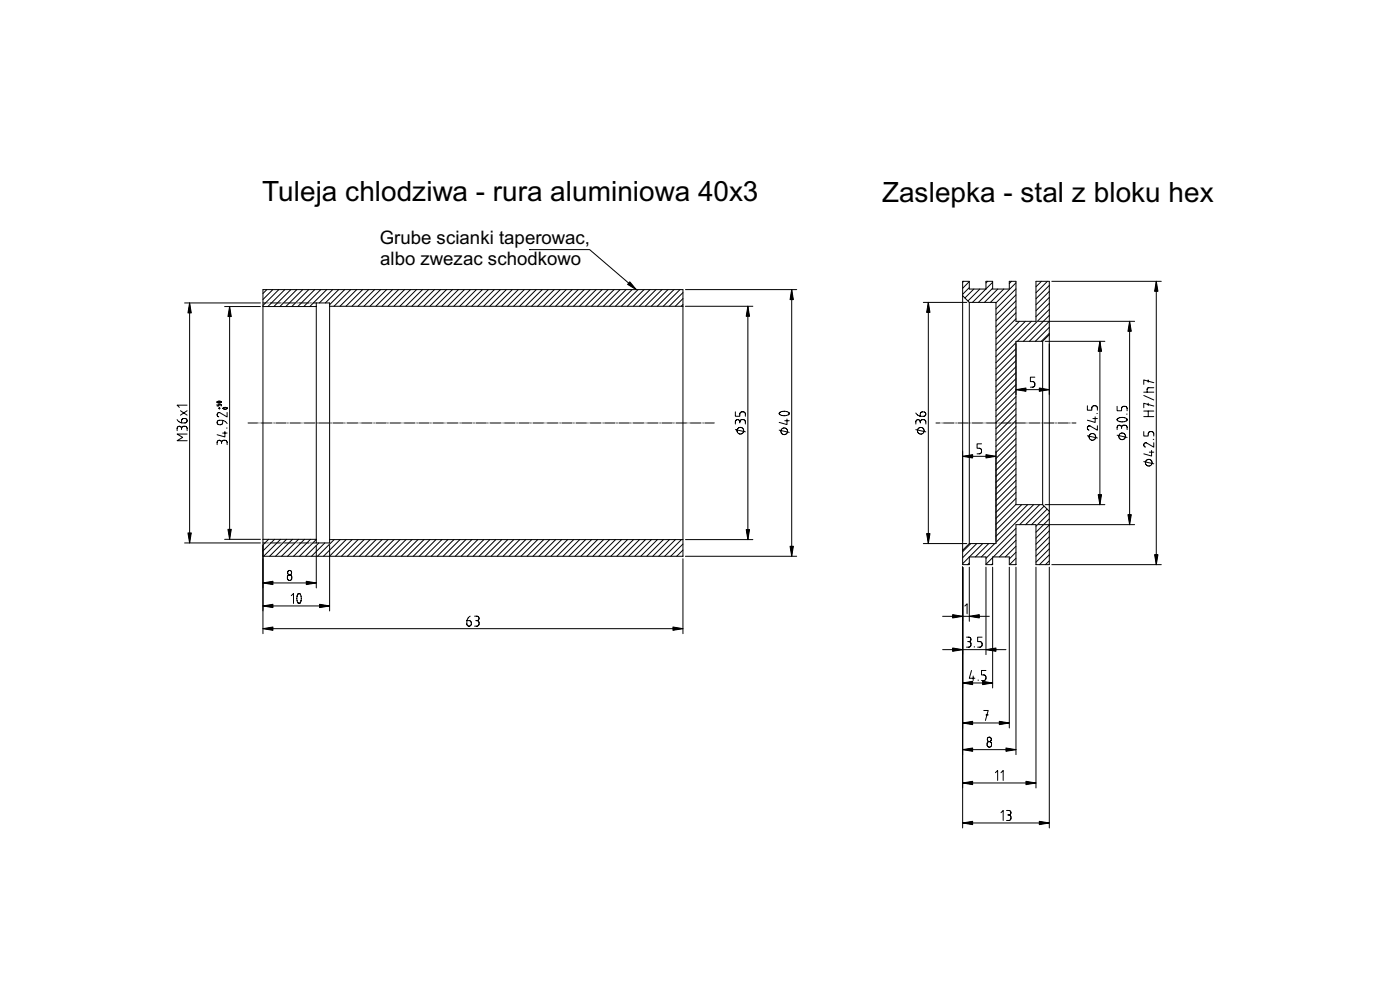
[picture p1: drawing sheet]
<svg xmlns="http://www.w3.org/2000/svg" width="420mm" height="297mm" viewBox="0 0 420 297" stroke-linecap="round" stroke-linejoin="round" font-family="sans-serif">
<defs><g id="words">
<g font-size="8.4">
<text x="78.7" y="60.2">Tuleja chlodziwa - rura aluminiowa 40x3</text>
<text x="264.7" y="60.7">Zaslepka - stal z bloku hex</text>
</g>
<g font-size="5.6">
<text x="114" y="73.2">Grube scianki taperowac,</text>
<text x="114.1" y="79.4">albo zwezac schodkowo</text>
</g>
</g></defs>
<g fill="none" stroke="#000" stroke-width=".3">
<path d="M158.9 74.9h18.1l14 12M158.9 74.9h.1M55.4 90.9h22.8M56.9 90.9v72M67.4 92h10.8M68.9 92v69.8M78.9 90.9h1M78.9 92h16M80.1 86.9l-1.2 1.2M80.3 90.9h.1M80.7 90.9h.1M81.1 90.9h3.1"/>
<path d="M81.9 86.9l-3 3M83.7 86.9l-4.8 4.8M84.6 90.9h.1M85 90.9h.1M85.4 90.9h3.1M85.5 86.9l-5.1 5.1M87.3 86.9l-5.1 5.1M88.9 90.9h.1M89.1 86.9l-5.1 5.1M89.3 90.9h.1M89.6 90.9h3.2M90.9 86.9l-5.1 5.1"/>
<path d="M92.7 86.9l-5.1 5.1M93.2 90.9h.1M93.5 90.9h.1M93.9 90.9h5v72h-5M94.5 86.9l-5.1 5.1M94.9 90.9v72M94.9 91.8l-.1 .2M96.3 86.9l-5.1 5.1M98.1 86.9l-5.1 5.1M98.9 91.9h106.1M99.8 86.9l-4 4M101.6 86.9l-4 4"/>
<path d="M103.4 86.9l-4.5 4.5M105.2 86.9l-5 5M107 86.9l-5 5M108.8 86.9l-5 5M110.6 86.9l-5 5M112.4 86.9l-5 5M114.2 86.9l-5 5M116 86.9l-5 5M117.8 86.9l-5 5M119.6 86.9l-5 5M121.4 86.9l-5 5M123.2 86.9l-5 5"/>
<path d="M125 86.9l-5 5M126.8 86.9l-5 5M128.6 86.9l-5 5M130.4 86.9l-5 5M132.2 86.9l-5 5M134 86.9l-5 5M135.8 86.9l-5 5M137.6 86.9l-5 5M139.4 86.9l-5 5M141.2 86.9l-5 5M143 86.9l-5 5M144.8 86.9l-5 5"/>
<path d="M146.6 86.9l-5 5M148.4 86.9l-5 5M150.2 86.9l-5 5M152 86.9l-5 5M153.7 86.9l-5 5M155.5 86.9l-5 5M157.3 86.9l-5 5M159.1 86.9l-5 5M160.9 86.9l-5 5M162.7 86.9l-5 5M164.5 86.9l-5 5M166.3 86.9l-5 5"/>
<path d="M168.1 86.9l-5 5M169.9 86.9l-5 5M171.7 86.9l-5 5M173.5 86.9l-5 5M175.3 86.9l-5 5M177.1 86.9l-5 5M178.9 86.9l-5 5M180.7 86.9l-5 5M182.5 86.9l-5 5M184.3 86.9l-5 5M186.1 86.9l-5 5M187.9 86.9l-5 5"/>
<path d="M189.7 86.9l-5 5M191.5 86.9l-5 5M193.3 86.9l-5 5M195.1 86.9l-5 5M196.9 86.9l-5 5M198.7 86.9l-5 5M200.5 86.9l-5 5M202.3 86.9l-5 5M204.1 86.9l-5 5M205 91.4l-.6 .5M205 89.6l-2.4 2.3M205 87.8l-4.1 4.1"/>
<path d="M205.7 86.9h33.4M205.7 91.9h20.2M224.4 91.9v70M237.6 86.9v80M277.1 90.7h13M278.6 90.7v72.4M288.9 84.4h2v2.3h5v-2.3h2v2.3h5v-2.3h2v12h6v-12h4v85h-4v-12h-6v12h-2v-2.3h-5v2.3h-2v-2.3h-5v2.3h-2zM288.9 88.7l2 2M289.2 84.4l-.3 .3M290.9 90.7v72.4M290.9 90.7h8v72.4h-8M290.9 86.3l-2 2"/>
<path d="M290.9 84.5l-2 2M292.3 86.7l-2.7 2.7M294.1 86.7l-3.6 3.6M296.4 84.4l-.5 .5M297.9 86.5l-4.2 4.2M297.9 84.7l-6 6M299.5 86.7l-4.1 4M301.2 86.7l-4 4M303.6 84.4l-.7 .7M304.9 95.6l-6 6M304.9 93.8l-6 6M304.9 92.1l-6 6"/>
<path d="M304.9 90.3l-6 6M304.9 88.5l-6 6M304.9 86.7l-6 6M304.9 84.9l-6 6M305.9 96.4l-7 7M307.7 96.4l-8.8 8.8M309.5 96.4l-10.6 10.6M311.7 96.4h28.8M312.6 84.4l-1.7 1.7M314.3 84.4l-3.4 3.4M314.9 98.2l-4.2 4.2M314.9 96.4l-6 6"/>
<path d="M314.9 94.6l-7.8 7.8M314.9 92.8l-9.6 9.6M314.9 91l-4 4M314.9 89.2l-4 4M314.9 87.4l-4 4M314.9 85.6l-4 4M315.7 84.4h32.8M339 96.4v61M347 84.4v85M304.9 119l-6 6M304.9 117.2l-6 6M304.9 115.4l-6 6"/>
<path d="M304.9 113.6l-6 6M304.9 111.8l-6 6M304.9 110l-6 6M304.9 108.2l-6 6M304.9 106.4l-6 6M304.9 104.6l-6 6M304.9 102.8l-6 6M304.9 116.9h10M310.6 113.2h-1.4v1.3l1 .1 .4 .6-.3 .8-1.1 .2M312.9 102.4h-8v49h8M312.9 102.4v49M313.7 102.4h17.9"/>
<path d="M314.9 100l-2.4 2.4M314.9 100.4l-2 2M330.1 102.4v49M343.3 118.7l3 1.3M343.3 117.7h3M344.6 114v.7M346.3 116.3l-1.8 .1-.2 .3v1M346.3 114.8l-3-.8v1.3M53.2 125.9l1 .9 1.3 .1 .6-.4-.1-.6-.4-.3-.8 .1-.3 .3v.9M54.2 123.2l2 1.4M54.5 128.6l-.4-.6h-.6l-.3 .4v.8M54.5 128.6l.3-.6 .9-.1 .4 .5 .1 .8"/>
<path d="M54.5 128.6v.3M56.2 130.2h-3l1.6 1-1.6 1h3M56.2 121.6h-3l.6 .6M56.2 123.2l-2 1.4M65.2 121.3v.5h.5l.3-.5 .3 .1 .1 .4M65.2 120.7h.1M65.2 120.8h1.1M65.6 122.5h.5M65.8 122.2v.6M66.3 120.8h.1M66.3 120.5l-.7-.1-.4 .3M66.3 120.5h.1"/>
<path d="M66.3 120.5v.1M66.4 120.6h.1M66.4 120.6l-.1 .1M66.5 132.8l-.4-.6h-.6l-.3 .4v.8M66.5 132.8l.3-.6h.9l.4 .4 .1 .8M66.5 132.8v.3M66.8 126.1v.9l-.3 .3-.7 .1-.5-.3-.1-.6 .6-.4 1.3 .1 1.1 .9M66.8 129.9h1.4M67 122.6h.1M67 122.6h1.1M67.5 129.4v1.7l-2.3-.7M68 128.4h.2"/>
<path d="M68.1 122.6h.1M68.1 122.4l-.7-.2-.4 .4M68.1 122.4h.1M68.2 122.5h.1M68.2 122.5l-.1 .1M68.2 123.8v1.3l-2.4-1.3-.4 .1-.2 .4 .1 .5 .4 .3M74.4 126.9h2.9M77.7 126.9h.1M78.1 126.9h.1M78.5 126.9h3.1M82 126.9h.1M82.4 126.9h.1"/>
<path d="M82.8 126.9h3.1M86.3 126.9h.1M86.7 126.9h.1M87 126.9h3.2M90.6 126.9h.1M90.9 126.9h.1M91.3 126.9h3.2M94.8 126.9h.1M95.2 126.9h.1M95.6 126.9h3.2M99.1 126.9h.1M99.5 126.9h.1"/>
<path d="M99.9 126.9h3.1M103.4 126.9h.1M103.8 126.9h.1M104.2 126.9h3.1M107.7 126.9h.1M108.1 126.9h.1M108.5 126.9h3.1M112 126.9h.1M112.4 126.9h.1M112.8 126.9h3.1M116.3 126.9h.1M116.7 126.9h.1"/>
<path d="M117.1 126.9h3.1M120.6 126.9h.1M121 126.9h.1M121.4 126.9h3.1M124.9 126.9h.1M125.3 126.9h.1M125.7 126.9h3.1M129.2 126.9h.1M129.6 126.9h.1M130 126.9h3.1M133.5 126.9h.1M133.9 126.9h.1"/>
<path d="M134.3 126.9h3.1M137.8 126.9h.1M138.2 126.9h.1M138.5 126.9h3.2M142.1 126.9h.1M142.4 126.9h.1M142.8 126.9h3.2M146.3 126.9h.1M146.7 126.9h.1M147.1 126.9h3.2M150.6 126.9h.1M151 126.9h.1"/>
<path d="M151.4 126.9h3.1M154.9 126.9h.1M155.3 126.9h.1M155.7 126.9h3.1M159.2 126.9h.1M159.6 126.9h.1M160 126.9h3.1M163.5 126.9h.1M163.9 126.9h.1M164.3 126.9h3.1M167.8 126.9h.1M168.2 126.9h.1"/>
<path d="M168.6 126.9h3.1M172.1 126.9h.1M172.5 126.9h.1M172.9 126.9h3.1M176.4 126.9h.1M176.8 126.9h.1M177.2 126.9h3.1M180.7 126.9h.1M181.1 126.9h.1M181.5 126.9h3.1M185 126.9h.1M185.4 126.9h.1"/>
<path d="M185.8 126.9h3.1M189.3 126.9h.1M189.7 126.9h.1M190 126.9h3.2M193.6 126.9h.1M193.9 126.9h.1M194.3 126.9h3.2M197.8 126.9h.1M198.2 126.9h.1M198.6 126.9h3.2M202.1 126.9h.1M202.5 126.9h.1"/>
<path d="M202.9 126.9h3.1M206.4 126.9h.1M206.8 126.9h.1M207.2 126.9h3.1M210.7 126.9h.1M211.1 126.9h.1M211.5 126.9h2.9M220.7 123.6v1.3h1.3l.1-1 .6-.3 .8 .2 .2 1.1M220.7 128.9l3 .7M222 126.6l-.3-.6h-.7l-.3 .4v.8M222 126.6l.4-.6 .9-.1 .4 .5v.8M222 126.6v.3"/>
<path d="M223.2 129.4h.1M233.8 129.1l3.1 .6M234 124.4h.1M235.5 126.2h1.4M236.2 125.7v1.7l-2.4-.7M236.3 129.6h.1M236.7 123.8l-.8-.4-1.2 .1-.8 .4 .1 .5M236.7 123.8h.1M236.7 123.8l.1 .5-.8 .4h-1.2l-.8-.3M274.8 123.9l1.1 .9 1.3 .1 .6-.3-.1-.7-.5-.3-.7 .1-.3 .4v.8M274.8 128.9l3 .7M276.2 126.6l-.4-.6h-.6l-.3 .4-.1 .8"/>
<path d="M276.2 126.6l.3-.6h.9l.4 .4v.8M276.2 126.6v.3M277.3 129.5h.1M280.9 126.9h1.1M282.4 126.9h.1M282.8 126.9h.1M283.2 126.9h3.1M286.7 126.9h.1M287.1 126.9h.1M287.5 126.9h3.1M288.9 136.9h10M291 126.9h.1"/>
<path d="M291.4 126.9h.1M291.8 126.9h3.1M294.6 133.2h-1.4v1.3l1 .1 .4 .6-.3 .8-1.1 .2M295.3 126.9h.1M295.7 126.9h.1M296.1 126.9h3.1M299.6 126.9h.1M299.9 126.9h.1M300.3 126.9h3.2M303.8 126.9h.1M304.2 126.9h.1M304.6 126.9h3.2"/>
<path d="M304.9 138.8l-6 6M304.9 137l-6 6M304.9 135.2l-6 6M304.9 133.4l-6 6M304.9 131.6l-6 6M304.9 129.8l-6 6M304.9 128l-6 6M304.9 126.2l-6 6M304.9 124.4l-6 6M304.9 122.6l-6 6M304.9 120.8l-6 6M308.1 126.9h.1"/>
<path d="M308.5 126.9h.1M308.9 126.9h3.1M312.4 126.9h.1M312.8 126.9h.1M313.2 126.9h3.1M316.7 126.9h.1M317.1 126.9h.1M317.5 126.9h3.1M321 126.9h.1M321.4 126.9h.1M321.8 126.9h1.1M326.3 121.7v1.4h1.4v-1l.6-.4 .9 .3 .1 1.1"/>
<path d="M326.3 130.7l3 .7M328 125.6h1.3M328.7 125.1v1.6l-2.4-.6M328.8 131.3h.1M329.2 124.1h.1M329.3 127.7v1.4l-2.3-1.4-.4 .2-.3 .4 .1 .5 .4 .3M335.3 121.9v1.3h1.3l.1-.9 .6-.4 .8 .3 .2 1M335.3 130.6l3 .6M335.4 126.2h.1M336.6 128.2l-.4-.5h-.6l-.3 .4v.8M336.6 128.2l.3-.5 .9-.1 .4 .5 .1 .8M336.6 128.2v.4"/>
<path d="M337.7 131.1h.1M338.1 124.2h.2M338.1 125.6l-.8-.3h-1.2l-.8 .4 .1 .5M338.1 125.6h.1M338.1 125.6l.1 .5-.8 .4h-1.1l-.9-.3M343.3 129.5v1.3h1.3l.1-1 .6-.3 .8 .2 .2 1.1M343.3 138.5l3 .7M343.3 125h3M343.3 123.3h3M343.8 132.9l-.5 .6 .5 .6M343.8 132.8h.1M344.6 121v.7"/>
<path d="M344.6 123.3v1.7M344.9 135.7h1.4M345.6 135.2v1.6l-2.3-.6M345.7 139h.1M346.1 131.8h.2M346.3 132.8v1.4l-2.5-1.4M346.3 121.8l-3-.8v1.3M304.9 158.5l-9 9M304.9 151.3l-6 6M304.9 149.5l-6 6M304.9 147.7l-6 6M304.9 145.9l-6 6"/>
<path d="M304.9 144.1l-6 6M304.9 142.3l-6 6M304.9 140.6l-6 6M306.6 151.4l-7.7 7.7M308.4 151.4l-9.5 9.5M310.2 151.4l-11.3 11.3M311.7 157.4h28.8M312 151.4l-6 6M312.9 151.4l2 2M313.4 151.9l-5.6 5.5M313.7 151.4h17.9M314.3 152.8l-4.7 4.6"/>
<path d="M314.9 159.3l-4 4M314.9 157.5l-4 4M314.9 155.7l-4 4M314.9 153.9l-4 4M55.4 162.9h22.8M67.4 161.8h10.8M78.9 166.9h126.1v-80h-126.1v103.2M78.9 161.8h16M78.9 162.9h1M78.9 174.9h16M80.3 162.9h.1M80.6 161.8l-1.7 1.7"/>
<path d="M80.7 162.9h.1M81.1 162.9h3.1M82.4 161.8l-3.5 3.5M84.2 161.8l-5.1 5.1M84.6 162.9h.1M85 162.9h.1M85.4 162.9h3.1M86 161.8l-5.1 5.1M87.4 178.7l.7-.6v3M87.8 161.8l-5.1 5.1M88.9 162.9h.1M89.3 162.9h.1"/>
<path d="M89.4 178.2l-.3 .9 .1 1.1 .3 .8 .6-.1M89.5 178.2l.5-.1 .3 .8 .1 1.2-.3 .8M89.5 178.2h.1M89.6 161.8l-5.1 5.1M89.6 162.9h3.2M91.4 161.8l-5.1 5.1M93.2 162.9h.1M93.2 161.8l-5.1 5.1M93.5 162.9h.1M94.9 163.7v12.7M94.9 161.9l-5 5M95.7 162.9l-4 4"/>
<path d="M97.5 162.9l-4 4M98.9 163.7v19.6M98.9 161.9h106.1M100.3 161.9l-5 5M102.1 161.9l-5 5M103.9 161.9l-5 5M105.7 161.9l-5 5M107.5 161.9l-5 5M109.3 161.9l-5 5M111.1 161.9l-5 5M112.9 161.9l-5 5M114.7 161.9l-5 5"/>
<path d="M116.5 161.9l-5 5M118.2 161.9l-5 5M120 161.9l-5 5M121.8 161.9l-5 5M123.6 161.9l-5 5M125.4 161.9l-5 5M127.2 161.9l-5 5M129 161.9l-5 5M130.8 161.9l-5 5M132.6 161.9l-5 5M134.4 161.9l-5 5M136.2 161.9l-5 5"/>
<path d="M138 161.9l-5 5M139.8 161.9l-5 5M141.6 161.9l-5 5M143.4 161.9l-5 5M145.2 161.9l-5 5M147 161.9l-5 5M148.8 161.9l-5 5M150.6 161.9l-5 5M152.4 161.9l-5 5M154.2 161.9l-5 5M156 161.9l-5 5M157.8 161.9l-5 5"/>
<path d="M159.6 161.9l-5 5M161.4 161.9l-5 5M163.2 161.9l-5 5M165 161.9l-5 5M166.8 161.9l-5 5M168.6 161.9l-5 5M170.4 161.9l-5 5M172.2 161.9l-5.1 5M173.9 161.9l-5 5M175.7 161.9l-5 5M177.5 161.9l-5 5M179.3 161.9l-5 5"/>
<path d="M181.1 161.9l-5 5M182.9 161.9l-5 5M184.7 161.9l-5 5M186.5 161.9l-5 5M188.3 161.9l-5 5M190.1 161.9l-5 5M191.9 161.9l-5 5M193.7 161.9l-5 5M195.5 161.9l-5 5M197.3 161.9l-5 5M199.1 161.9l-5 5M200.9 161.9l-5 5"/>
<path d="M202.7 161.9l-5 5M204.5 161.9l-5 5M205 167.7v22.4M205 166.8l-.1 .1M205 165l-1.9 1.9M205 163.2l-3.7 3.7M205.7 166.9h33.4M205.7 161.9h20.2M277.1 163.1h13M288.9 170.2v78.2M290.9 170.2v16.2M290.9 168.9l-.5 .5"/>
<path d="M290.9 163.1l-2 2M291.3 163.1l-2.4 2.4M293.1 163.1l-4.2 4.2M294.9 163.1l-6 6M295.9 170.2v26.2M296.7 163.1l-4 4M297.9 170.2v36.2M297.9 169.1l-.3 .3M297.9 167.3l-2 2M298.5 163.1l-4 4M302.9 170.2v48.2M304.9 170.2v56.2"/>
<path d="M304.9 169.3l-.1 .1M304.9 167.5l-1.9 1.9M304.9 165.7l-2 2M304.9 163.9l-3.2 3.2M304.9 162.1l-5 5M304.9 160.3l-6.8 6.8M310.9 170.2v66.2M314.9 170.2v78.2M314.9 168.3l-1.1 1.1M314.9 166.5l-2.9 2.9M314.9 164.7l-4 4M314.9 162.9l-4 4"/>
<path d="M314.9 161.1l-4 4M315.7 169.4h32.8M78.9 181.8h20M78.9 188.6h126.1M90.1 180.9h.1M141.1 184.9l-.9 1-.1 1.3 .4 .6h.6l.3-.5-.1-.8-.3-.3h-.9M142.4 184.9h.9l.4 .3v.7l-.6 .3M142.8 186.2h.3M143.1 186.2l.6 .4v.9l-.4 .3-.9 .1M282.9 184.9h14M282.9 194.9h19M289.6 181.8l.6-.6v3"/>
<path d="M290.1 191.2h.8l.4 .3v.7l-.6 .3M290.4 192.5h.3M290.7 192.5l.6 .4v.9l-.4 .3-.8 .1M292.4 194v.2M294.7 191.2h-1.3v1.3l1 .1 .3 .6-.2 .8-1.1 .2M288.9 204.9h9M288.9 216.9h14M291.6 201.2l-.7 2.3h1.7M292.1 202.8v1.4M293.6 204v.2M295.2 213.2h1.4l-.9 3M295.9 201.2h-1.3v1.3l.9 .1 .4 .6-.2 .8-1.1 .2"/>
<path d="M295.9 214.5h.7M288.9 224.9h16M288.9 234.9h22M298.7 231.8l.7-.6v3M300.4 231.8l.7-.6v3M288.9 246.9h26M300.4 243.8l.7-.6v3M302.1 243.2h.8l.4 .3v.7l-.6 .3M302.4 244.5h.3M302.7 244.5l.6 .4 .1 .9-.5 .3-.8 .1"/>
<circle cx="222.2" cy="129.2" r="1"/>
<circle cx="235.3" cy="129.4" r="1"/>
<circle cx="276.3" cy="129.2" r="1"/>
<circle cx="327.8" cy="131.1" r="1"/>
<circle cx="336.8" cy="130.9" r="1"/>
<circle cx="344.8" cy="138.8" r="1"/>
<circle cx="86.9" cy="173.3" r=".79"/>
<circle cx="86.9" cy="171.8" r=".64"/>
<circle cx="296.9" cy="221.9" r=".64"/>
<circle cx="296.9" cy="223.3" r=".79"/>
</g>
<g fill="#000">
<path d="M56.9 90.9l.5 3h-1zM68.9 92l.5 3h-1zM189 84.6l2 2.3-2.6-1.6zM224.4 91.9l.5 3h-1zM237.6 86.9l.5 3h-1zM278.6 90.7l.5 3h-1zM339 96.4l.5 3h-1zM347 84.4l.5 3h-1zM304.9 116.9l3-.5v1zM311.9 116.4l3 .5-3 .5zM330.1 102.4l.5 3h-1zM288.9 136.9l3-.5v1z"/>
<path d="M295.9 136.4l3 .5-3 .5zM329.6 148.4h1l-.5 3zM338.5 154.4h1l-.5 3zM56.4 159.9h1l-.5 3zM68.4 158.8h1l-.5 3zM78.9 174.9l3-.5v1zM91.9 174.4l3 .5-3 .5zM223.9 158.9h1l-.5 3zM237.1 163.9h1l-.5 3zM278.1 160.1h1l-.5 3zM346.5 166.4h1l-.5 3zM78.9 181.8l3-.5v1z"/>
<path d="M78.9 188.6l3-.5v1zM95.9 181.3l3 .5-3 .5zM202 188.1l3 .5-3 .5zM285.9 184.4l3 .5-3 .5zM285.9 194.4l3 .5-3 .5zM290.9 184.9l3-.5v1zM295.9 194.9l3-.5v1zM288.9 204.9l3-.5v1zM288.9 216.9l3-.5v1zM294.9 204.4l3 .5-3 .5zM299.9 216.4l3 .5-3 .5zM288.9 224.9l3-.5v1z"/>
<path d="M288.9 234.9l3-.5v1zM301.9 224.4l3 .5-3 .5zM307.9 234.4l3 .5-3 .5zM288.9 246.9l3-.5v1zM311.9 246.4l3 .5-3 .5z"/>
</g>
<g fill="#000" stroke="#000" stroke-width=".3">
<path d="M56.9 90.9l.5 3h-1zM68.9 92l.5 3h-1zM189 84.6l2 2.3-2.6-1.6zM224.4 91.9l.5 3h-1zM237.6 86.9l.5 3h-1zM278.6 90.7l.5 3h-1zM339 96.4l.5 3h-1zM347 84.4l.5 3h-1zM304.9 116.9l3-.5v1zM311.9 116.4l3 .5-3 .5zM330.1 102.4l.5 3h-1zM288.9 136.9l3-.5v1z"/>
<path d="M295.9 136.4l3 .5-3 .5zM329.6 148.4h1l-.5 3zM338.5 154.4h1l-.5 3zM56.4 159.9h1l-.5 3zM68.4 158.8h1l-.5 3zM78.9 174.9l3-.5v1zM91.9 174.4l3 .5-3 .5zM223.9 158.9h1l-.5 3zM237.1 163.9h1l-.5 3zM278.1 160.1h1l-.5 3zM346.5 166.4h1l-.5 3zM78.9 181.8l3-.5v1z"/>
<path d="M78.9 188.6l3-.5v1zM95.9 181.3l3 .5-3 .5zM202 188.1l3 .5-3 .5zM285.9 184.4l3 .5-3 .5zM285.9 194.4l3 .5-3 .5zM290.9 184.9l3-.5v1zM295.9 194.9l3-.5v1zM288.9 204.9l3-.5v1zM288.9 216.9l3-.5v1zM294.9 204.4l3 .5-3 .5zM299.9 216.4l3 .5-3 .5zM288.9 224.9l3-.5v1z"/>
<path d="M288.9 234.9l3-.5v1zM301.9 224.4l3 .5-3 .5zM307.9 234.4l3 .5-3 .5zM288.9 246.9l3-.5v1zM311.9 246.4l3 .5-3 .5z"/>
</g>
<use href="#words"/>
</svg>
